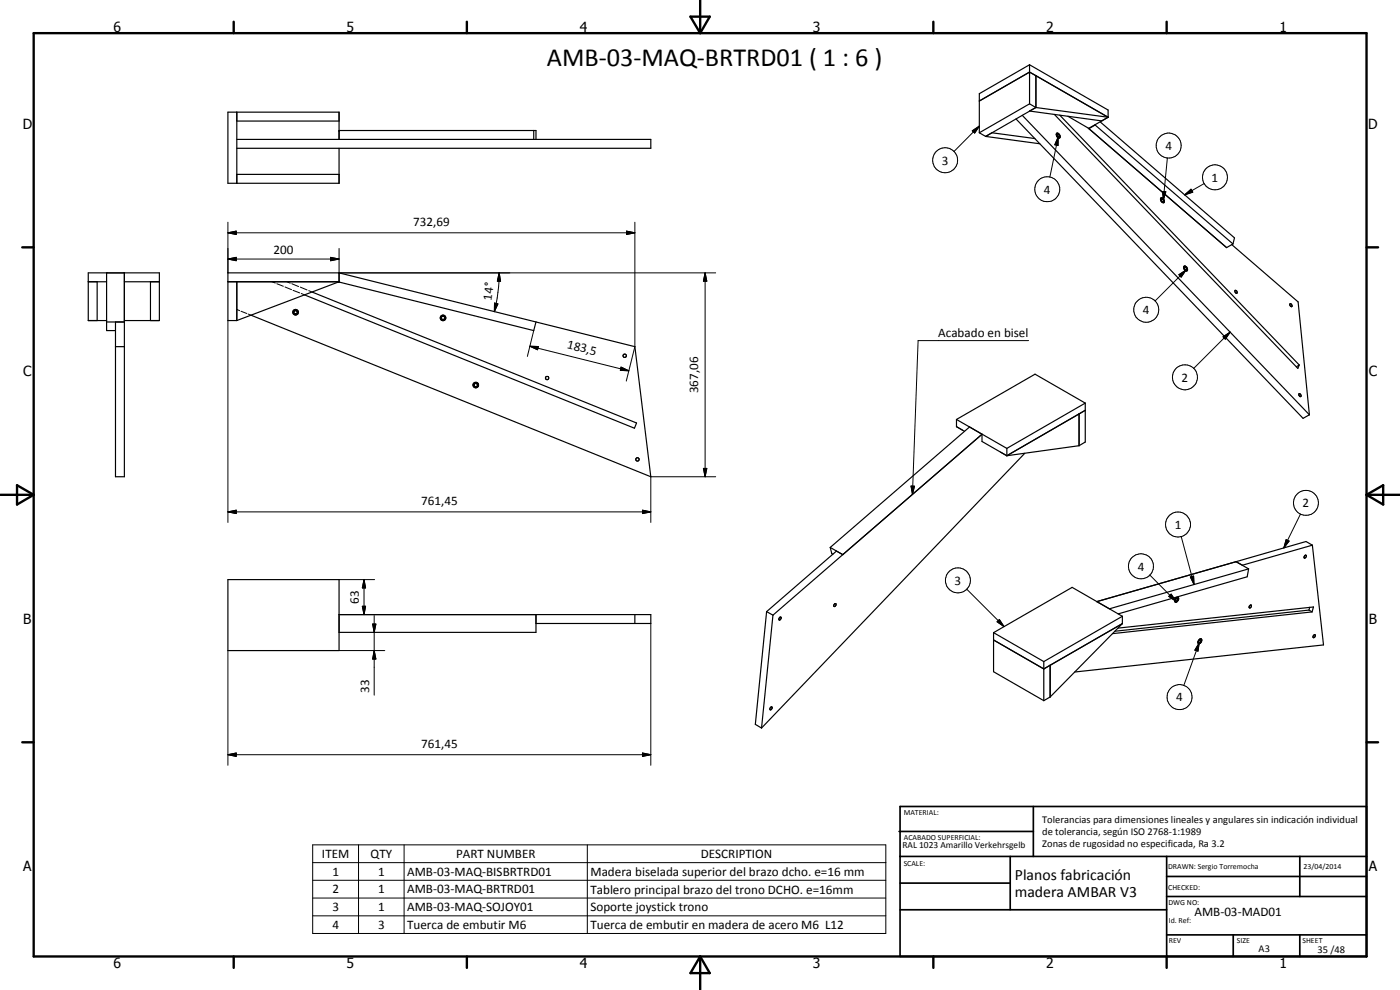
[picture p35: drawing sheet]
<svg xmlns="http://www.w3.org/2000/svg" width="420mm" height="297mm" viewBox="0 0 420 297" stroke-linecap="round" stroke-linejoin="round" font-family="sans-serif">
<defs><g id="words">
<text font-size="7.9" x="164.2" y="19.8">AMB-03-MAQ-BRTRD01 ( 1 : 6 )</text>
<g font-size="4.7">
<text x="304.6" y="263.9">Planos fabricación</text>
<text x="304.6" y="269.3">madera AMBAR V3</text>
</g>
<g font-size="4.2">
<text x="34" y="9.6">6</text>
<text x="104" y="9.6">5</text>
<text x="174" y="9.6">4</text>
<text x="244" y="9.6">3</text>
<text x="314" y="9.6">2</text>
<text x="384" y="9.6">1</text>
<text x="6.8" y="38.7">D</text>
<text x="410.6" y="38.7">D</text>
<text x="7" y="112.9">C</text>
<text x="410.8" y="112.9">C</text>
<text x="7" y="187.1">B</text>
<text x="410.8" y="187.1">B</text>
<text x="7" y="261.4">A</text>
<text x="410.8" y="261.4">A</text>
<text x="34" y="290.4">6</text>
<text x="104" y="290.4">5</text>
<text x="174" y="290.4">4</text>
<text x="244" y="290.4">3</text>
<text x="314" y="290.4">2</text>
<text x="384" y="290.4">1</text>
</g>
<g font-size="3.9">
<text x="349.7" y="45">4</text>
<text x="282.6" y="49.4">3</text>
<text x="313.3" y="58.1">4</text>
<text x="363.6" y="54.5">1</text>
<text x="124" y="67.8">732,69</text>
<text x="82.1" y="76.2">200</text>
<text x="147.5" y="90.2" transform="rotate(-83 147.5 90.2)">14°</text>
<text x="343" y="94.2">4</text>
<text x="281.5" y="101.2">Acabado en bisel</text>
<text x="170" y="104.5" transform="rotate(14 170 104.5)">183,5</text>
<text x="209.5" y="117.9" transform="rotate(-90 209.5 117.9)">367,06</text>
<text x="354.6" y="114.5">2</text>
<text x="126.4" y="151.5">761,45</text>
<text x="390.9" y="152.1">2</text>
<text x="352.5" y="158.6">1</text>
<text x="341.4" y="171.2">4</text>
<text x="286.5" y="175.4">3</text>
<text x="107.7" y="181.1" transform="rotate(-90 107.7 181.1)">63</text>
<text x="110.8" y="207.8" transform="rotate(-90 110.8 207.8)">33</text>
<text x="353" y="210.4">4</text>
<text x="126.4" y="224.4">761,45</text>
<text x="96.6" y="257.4">ITEM</text>
<text x="111.2" y="257.4">QTY</text>
<text x="136.9" y="257.4">PART NUMBER</text>
<text x="210.3" y="257.4">DESCRIPTION</text>
<text x="99.8" y="262.8">1</text>
<text x="113.5" y="262.8">1</text>
<text x="122.2" y="262.8">AMB-03-MAQ-BISBRTRD01</text>
<text x="177.2" y="262.8">Madera biselada superior del brazo dcho. e=16 mm</text>
<text x="99.8" y="268.1">2</text>
<text x="113.5" y="268.1">1</text>
<text x="122.2" y="268.1">AMB-03-MAQ-BRTRD01</text>
<text x="177.2" y="268.1">Tablero principal brazo del trono DCHO. e=16mm</text>
<text x="99.8" y="273.3">3</text>
<text x="113.5" y="273.3">1</text>
<text x="122.2" y="273.3">AMB-03-MAQ-SOJOY01</text>
<text x="177.2" y="273.4">Soporte joystick trono</text>
<text x="358.5" y="275">AMB-03-MAD01</text>
<text x="99.8" y="278.7">4</text>
<text x="113.5" y="278.7">3</text>
<text x="122.2" y="278.8">Tuerca de embutir M6</text>
<text x="177.2" y="278.8">Tuerca de embutir en madera de acero M6 L12</text>
</g>
<g font-size="3.1">
<text x="312.7" y="246.8">Tolerancias para dimensiones lineales y angulares sin indicación individual</text>
<text x="312.7" y="250.4">de tolerancia, según ISO 2768-1:1989</text>
<text x="312.7" y="254">Zonas de rugosidad no especificada, Ra 3.2</text>
<text x="377.7" y="285.6">A3</text>
<text x="395.4" y="285.9">35 /48</text>
</g>
<text font-size="2.8" x="270.8" y="254.4">RAL 1023 Amarillo Verkehrsgelb</text>
<g font-size="2.4">
<text x="271.2" y="244.4">MATERIAL:</text>
<text x="271.3" y="252">ACABADO SUPERFICIAL:</text>
<text x="271.2" y="259.7">SCALE:</text>
<text x="350.6" y="260.8">DRAWN: Sergio Torremocha</text>
<text x="391.2" y="260.6">23/04/2014</text>
<text x="350.6" y="267">CHECKED:</text>
<text x="350.6" y="271.4">DWG NO:</text>
<text x="350.8" y="276.9">Id. Ref:</text>
<text x="350.8" y="282.8">REV</text>
<text x="371.2" y="282.9">SIZE</text>
<text x="390.9" y="282.9">SHEET</text>
</g>
</g></defs>
<g fill="none" stroke="#000" stroke-width=".35">
<path d="M309 19.4l-15.1 8.7v11.7M309 19.4v11.8M309 19.4l23.6 13.6v2.2M71.1 33.7v21.3M71.1 36.3h30.7M101.8 39.2h59.1v2.6M160.2 39.2v2.6M293.9 39.8l1.9 1.1M304.9 35.7l86.2 89.8 1.9-1M306.8 34.6l86.2 89.9M309 21.6l-15.1 8.7M309 21.6l23.6 13.6"/>
<path d="M309 31.2l1.9 1.1M309 31.2l-15.1 8.6M309 21.6l1.9 1.1M310.9 32.3l-15.1 8.6M310.9 22.7v9.6M310.9 32.3l21.7 2.9M310.9 32.3l-1.9 1 21.7 3 1.9-1.1M310.9 22.7l21.7 12.5M316.4 34.3l73.1 76.2 .4-1M318 34.5l71.9 75M320.5 34.9l6 3.5 41.6 35.9 1.9-1.1M328.7 37.5l-1.9 1.1"/>
<path d="M328.7 37.4v.1M328.7 37.5l41.3 35.7M330.2 36.6l40.3 34.8-.5 1.8M332.6 35.2l-5.9 3.3M71.1 41.8h124.2v2.7h-124.2M71.1 52.3h30.7M101.8 41.8v-8.1h-33.4v21.3h33.4v-10.5M295.8 40.9l1.9-1.1 12.9 1.8M295.8 40.9l16.3 2.2M317.1 40a.83 .83 0 0 1 .9 .4 .83 .83 0 0 1-.1 1 1.06 1.06 0 0 1-.8-1.4zM317.2 40.1a.74 .74 0 0 1 .7 .4 .74 .74 0 0 1 0 .8l-.6-.4zM317.2 40.3a.49 .49 0 0 1 .6 .2 .49 .49 0 0 1-.1 .6l-.4-.3z"/>
<path d="M348.4 59.4a1 1 0 0 1 .9 1.4 1 1 0 0 1-.9-1.4zM348.6 59.5a.66 .66 0 0 1 .7 .4 .66 .66 0 0 1-.4 .8l-.5-.7zM349.2 60.5h.1M355.3 79.9l.1-.1a.91 .91 0 0 1 .8 .6 .91 .91 0 0 1-.1 .9 1.12 1.12 0 0 1-.8-1.4zM369.7 73.4l19.9 17.2 3.4 33.9M26.5 84.5h5.5M29.2 84.5v11.7M32 96.2h-5.5v-14.3h21.3v14.3h-10.5M32 96.6h5.3M32 81.9v17.3h2.7M37.3 84.5h10.5M37.3 81.9v61.1h-2.6v-46.4"/>
<path d="M45.2 84.5v11.7M68.4 84.5h33.4l-30.7 11.7M71.1 84.5v11.7M75.3 94.6l120 48.4-4.8-39-29.6-7.4M93.7 87.6l97.3 39.3-.6 1.6-99-40M101.6 84.6h.2M101.8 81.9h-33.4v14.3h2.7M101.8 81.9v2.7M101.8 84.6l58.4 14.6 .7-2.6M101.8 81.9l59.1 14.7M356.1 80.3l-.6-.3a.71 .71 0 0 0 0 .8 .71 .71 0 0 0 .8 .3l-.1-.7-.4-.3a.4 .4 0 0 0-.2 .6 .4 .4 0 0 0 .6 .1l-.2-.5M370.7 87.1a.43 .43 0 0 1 .6 .3 .43 .43 0 0 1-.4 .5z"/>
<path d="M387.1 91.2h.1a.45 .45 0 0 1 .5 .3 .45 .45 0 0 1-.2 .5l-.3-.3zM34.7 104h2.6M389.8 118.2l.5 .1 .2 .6a.51 .51 0 0 1-.6-.2 .51 .51 0 0 1-.1-.5zM389.9 109.5l-.9 .6M287.1 125.9l15.1 8.6M287.1 125.9v2.1l2.4 1.4M294.7 130.3l-62.7 54.3M294.7 130.3v2.2l7.5 4.2M294.7 130.3l-3.7-2.2-41.8 36.2M300.3 135.6l1.9 1.1M302.2 134.5v2.2M307.5 136l-79 82.4"/>
<path d="M323.8 133.7v-9.5l1.9-1.1-23.5 13.6M323.8 133.7l-21.6 3M325.7 120.9l-15.1-8.6-23.5 13.6M325.7 120.9v11.7l-1.9 1.1M325.7 120.9l-23.5 13.6M68.4 173.9h33.4v21.3h-33.4zM249.2 164.3l3.7 2.1-1.9-1-20.9 18.1M249.2 164.3l.4 1.8 .4 .2M352.8 179.5l.6-.3a.84 .84 0 0 1 .1 1 .84 .84 0 0 1-.9 .4zM353 179.5l.3-.1a.61 .61 0 0 1 .2 .7 .61 .61 0 0 1-.7 .4zM353 179.7l.2-.2 .3 .1-.4 .8-.3-.1zM371 168.5l-41.8 12 3.7 2.2 41.8-12"/>
<path d="M371 168.5l3.7 2.2M374.7 170.7l-.4 2.4-38.7 11.1M391.5 166.8l.4-.3a.49 .49 0 0 1 0 .6 .49 .49 0 0 1-.5 .2zM393.9 163.6l-21 6-1.9-1.1M393.9 163.6l3.3 29.9-74.7 8.1M393.9 163.6l-1.9-1.1-21 6M101.8 184.4h93.5v2.7h-34.4M160.9 184.4v5.3h-59.1M190.5 184.4v2.7M230.1 183.5l-3.4 33.8 1.8 1.1M230.1 183.5l1.9 1.1M232 184.6l-3.5 33.8"/>
<path d="M234 185.2l.3-.1a.49 .49 0 0 1 0 .6 .49 .49 0 0 1-.5 .2zM250.4 181.3l.2-.2a.44 .44 0 0 1 .2 .6 .44 .44 0 0 1-.6 .2zM298.2 189.8l15.1 8.7M298.2 189.8v11.7l15.1 8.7M298.2 192l15.1 8.7M313.3 198.5v11.7M336.8 184.9l-15-8.7-23.6 13.6M336.8 184.9v2.2M336.8 184.9l-23.5 13.6M336.8 187.1l-23.5 13.6M336.8 187.1l-21.6 22M359.9 192a.4 .4 0 0 1 .6 0 .4 .4 0 0 1 0 .6l-.6 .4h-.2l-.1-.5z"/>
<path d="M359.9 192.2l.3-.3 .3 .3-.6 .7-.2-.2zM359.9 191.8l.5-.2a.83 .83 0 0 1 .1 1 .83 .83 0 0 1-.9 .4v-.6zM374.9 181.9l.6-.4-.1 .7a.31 .31 0 0 1-.5 .2 .31 .31 0 0 1 0-.5zM392.8 183l-58.2 6.4M392.8 183l1 .6M393.1 182.2l-.3 .8M393.8 183.6l.4-1.5-58.7 6.4M393.8 183.6l-59.9 6.5M394.2 190.6l.3-.1a.43 .43 0 0 1 .2 .5 .43 .43 0 0 1-.6 .2zM231.2 212.3l.3-.2a.44 .44 0 0 1 .2 .6 .44 .44 0 0 1-.7 .2zM313.3 200.7l1.9-1.1v9.5M315.2 209.1l-1.9 1.1"/>
<circle cx="348.9" cy="60.1" r=".41"/>
<circle cx="88.7" cy="93.7" r=".51"/>
<circle cx="88.7" cy="93.7" r=".84"/>
<circle cx="88.7" cy="93.7" r=".67"/>
<circle cx="133" cy="95.4" r=".84"/>
<circle cx="133" cy="95.4" r=".68"/>
<circle cx="133" cy="95.4" r=".51"/>
<circle cx="142.8" cy="115.5" r=".49"/>
<circle cx="142.8" cy="115.5" r=".85"/>
<circle cx="142.8" cy="115.5" r=".68"/>
<circle cx="164.2" cy="113.4" r=".51"/>
<circle cx="187.5" cy="106.7" r=".5"/>
<circle cx="191.3" cy="137.9" r=".5"/>
</g>
<g fill="none" stroke="#000" stroke-width=".3">
<path d="M291.8 39.2l2.1-1.4-1.4 2.1zM293.9 37.8l-7.6 7.7M317.6 41.1l-.1 2.5-.9-.2zM317.6 41.1l-2.5 12M348.9 57.4l1 .1-.7 2.5zM350.3 47.4l-1.1 12.6M355.5 58.5l2-1.7 .5 .9zM361.4 55.1l-5.9 3.4M68.4 69.8l2.5-.5v1.1zM68.4 77.7l2.5-.5v1zM68.4 66.7v15.2M68.4 69.8h122.1"/>
<path d="M68.4 77.7h33.4M99.2 77.2l2.6 .5-2.6 .5zM101.8 74.5v7.4h113M188 69.3l2.5 .5-2.5 .6zM190.5 66.7v37.3l-2.6 10.3M68.4 96.2v60.6M71.1 92.8l.8 .4M72.3 93.4l1.8 .7M74.5 94.2l.8 .4M81.6 84.5l1 .4M83.1 85.1l1.9 .8M85.5 86.1l2 .8"/>
<path d="M86.1 84.5l1 .5M87.6 85.1l2 .9M88 87.1l1.9 .8M88.2 93.3a.6 .6 0 0 1 .9-.1 .6 .6 0 0 1 0 .9 .6 .6 0 0 1-.9-.1M90.1 86.1l2 .9M90.4 88.1l1 .4M92.7 87.2l1 .4M101.4 84.5l.1 .1M101.5 84.6h.1M132.5 95a.58 .58 0 0 1 1 .1 .58 .58 0 0 1-.5 .9l-.5-.2M148.4 90.9l1 .3-1 2.3zM149.8 81.9l.4 2.5h-.9z"/>
<path d="M149.8 81.9l-.2 4.2-1.2 7.4M160.2 99.2l-1.9 7.7M211.6 81.9l.5 2.5h-1zM211.6 81.9v61.1M353.8 82.4l2.1-1.4-1.4 2.1zM355.9 81l-9.2 9.3M369.2 99.7l-10.9 10.8M142.3 115.2l.5-.3a.59 .59 0 0 1 .6 .7 .59 .59 0 0 1-.8 .5l-.3-.2M159 103.9l2.6 .1-.3 .9zM159 103.9l29.7 7.4M186.4 110.2l2.3 1.1-2.5-.2zM308.7 102.2h-33.2l-1.7 46.1"/>
<path d="M367.1 101l2.1-1.3-1.5 2.1zM68.4 153.6l2.5-.5v1zM68.4 153.6h126.9M192.8 153.1l2.5 .5-2.5 .5zM211.1 140.5h1l-.5 2.5zM214.8 143h-19.5v13.8M273.4 145.8l1 .1-.6 2.4zM390.3 154.2l-5 10.2M101.8 173.9h10.6M109.3 173.9l.4 2.5h-1zM109.3 173.9v10.5M290.1 176.8l11.2 11.2"/>
<path d="M345.1 172.6l7.8 7.8M350.8 178.9l.7-.6 1.4 2.1zM354.5 161l3.8 14.4M357.2 173.1l1-.3 .1 2.6zM386 161.9l.9 .4-1.6 2.1zM68.4 195.2v34.4M101.8 195.2h13.7M108.7 181.9h1l-.4 2.5zM111.8 187.2h1l-.5 2.5zM112.3 195.2l.5 2.5h-1zM112.3 184.7v23.9M195.3 187.1v42.5"/>
<path d="M299.2 186.6l.7-.7 1.4 2.1zM299.9 185.9l1.4 2.1-2.1-1.4zM359.9 192.9l-.4 2.5-.9-.3zM359.9 192.9l-4.6 12.7M68.4 226.4l2.5-.5v1zM68.4 226.4h126.9M192.8 225.9l2.5 .5-2.5 .5zM93.8 253.5h172v26.6h-172zM93.8 258.8h172M107.6 253.5v26.6M121.3 253.5v26.6M176.3 253.5v26.6"/>
<path d="M93.8 264.1h172M93.8 269.5h172M93.8 274.8h172"/>
<circle cx="283.7" cy="48.1" r="3.8"/>
<circle cx="314.3" cy="56.8" r="3.8"/>
<circle cx="350.7" cy="43.7" r="3.7"/>
<circle cx="364.6" cy="53.2" r="3.7"/>
<circle cx="344" cy="93" r="3.7"/>
<circle cx="355.6" cy="113.2" r="3.8"/>
<circle cx="353.6" cy="157.4" r="3.8"/>
<circle cx="391.9" cy="150.9" r="3.7"/>
<circle cx="287.5" cy="174.1" r="3.7"/>
<circle cx="342.4" cy="169.9" r="3.8"/>
<circle cx="354" cy="209.2" r="3.8"/>
</g>
<circle cx="101.8" cy="39.2" r=".18" fill="#000"/>
<g fill="none" stroke="#000" stroke-width=".71">
<path d="M10.1 9.9h400v277.1h-400zM70.1 6.5v3.4M140.1 6.5v3.4M207.2 5h5.8l-2.9 4.9zM210.1 0v9.9M280.1 6.5v3.4M350.1 6.5v3.4M6.7 74.2h3.4M410.1 74.2h3.5M.1 148.5h10M5.1 145.6l5 2.9-5 2.9zM410.1 148.5h10"/>
<path d="M410.1 148.5l5-2.9v5.8zM6.7 222.7h3.4M410.1 222.7h3.5M70.1 287v3.4M140.1 287v3.4M210.1 287v10M210.1 287l2.9 5h-5.8zM280.1 287v3.4M350.1 287v3.4"/>
</g>
<g fill="none" stroke="#000" stroke-width=".51">
<path d="M269.8 249.5h40.3M270.1 242h140v45h-140zM270.1 257h140M303.2 257v16M310.1 242v15M350.1 257v30M390.1 257v12M270.1 265h33.1M270.1 273h80M350.1 269h60M350.1 263h60M350.1 280.5h60"/>
<path d="M370.1 280.5v6.5M390.1 280.5v6.5"/>
</g>
<g fill="#000">
<path d="M291.8 39.2l2.1-1.4-1.4 2.1zM317.6 41.1l-.1 2.5-.9-.2zM348.9 57.4l1 .1-.7 2.5zM355.5 58.5l2-1.7 .5 .9zM68.4 69.8l2.5-.5v1.1zM68.4 77.7l2.5-.5v1zM99.2 77.2l2.6 .5-2.6 .5zM188 69.3l2.5 .5-2.5 .6zM148.4 90.9l1 .3-1 2.3zM149.8 81.9l.4 2.5h-.9zM211.6 81.9l.5 2.5h-1zM353.8 82.4l2.1-1.4-1.4 2.1z"/>
<path d="M159 103.9l2.6 .1-.3 .9zM186.4 110.2l2.3 1.1-2.5-.2zM367.1 101l2.1-1.3-1.5 2.1zM68.4 153.6l2.5-.5v1zM192.8 153.1l2.5 .5-2.5 .5zM211.1 140.5h1l-.5 2.5zM273.4 145.8l1 .1-.6 2.4zM109.3 173.9l.4 2.5h-1zM350.8 178.9l.7-.6 1.4 2.1zM357.2 173.1l1-.3 .1 2.6zM386 161.9l.9 .4-1.6 2.1zM108.7 181.9h1l-.4 2.5z"/>
<path d="M111.8 187.2h1l-.5 2.5zM112.3 195.2l.5 2.5h-1zM299.9 185.9l1.4 2.1-2.1-1.4zM359.9 192.9l-.4 2.5-.9-.3zM68.4 226.4l2.5-.5v1zM192.8 225.9l2.5 .5-2.5 .5z"/>
</g>
<use href="#words"/>
</svg>
